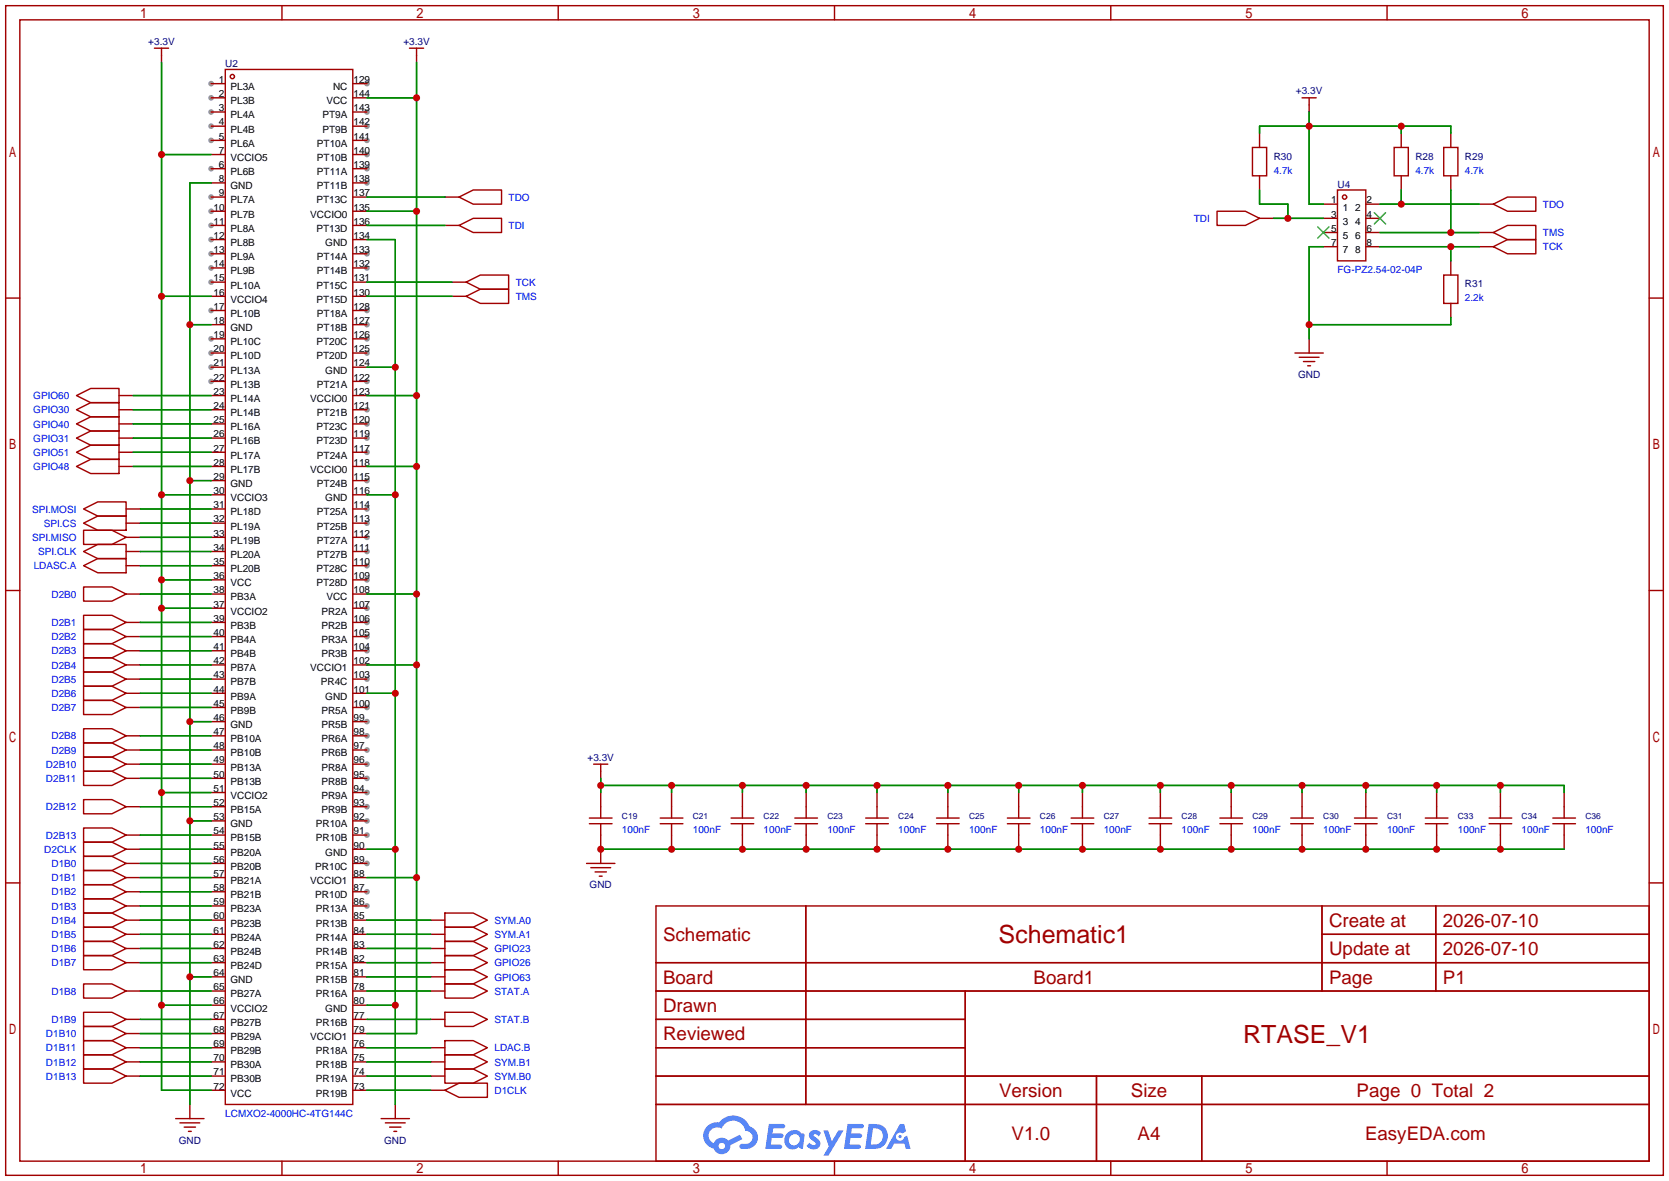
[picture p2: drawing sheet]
<svg xmlns="http://www.w3.org/2000/svg" width="299mm" height="212mm" viewBox="0 0 299 212" stroke-linecap="round" stroke-linejoin="round" font-family="sans-serif">
<defs><g id="words">
<g font-size="4.5" fill="#a00000">
<text x="179" y="169">Schematic1</text>
<text x="222.9" y="186.8">RTASE_V1</text>
</g>
<g font-size="3.4" fill="#a00000">
<text x="238.3" y="166.1">Create at</text>
<text x="258.7" y="166.1">2026-07-10</text>
<text x="118.9" y="168.6">Schematic</text>
<text x="238.3" y="171.2">Update at</text>
<text x="258.7" y="171.2">2026-07-10</text>
<text x="118.9" y="176.2">Board</text>
<text x="185.3" y="176.2">Board1</text>
<text x="238.3" y="176.2">Page</text>
<text x="258.7" y="176.2">P1</text>
<text x="118.9" y="181.3">Drawn</text>
<text x="118.9" y="186.4">Reviewed</text>
<text x="179.1" y="196.6">Version</text>
<text x="202.7" y="196.6">Size</text>
<text x="243.2" y="196.6">Page 0 Total 2</text>
<text x="181.3" y="204.2">V1.0</text>
<text x="204" y="204.2">A4</text>
<text x="244.7" y="204.2">EasyEDA.com</text>
</g>
<g font-size="1.8" fill="#000080">
<text x="26.6" y="8">+3.3V</text>
<text x="72.3" y="8">+3.3V</text>
<text x="40.4" y="12.1">U2</text>
<text x="232.3" y="16.9">+3.3V</text>
<text x="228.3" y="28.6">R30</text>
<text x="253.7" y="28.6">R28</text>
<text x="262.6" y="28.6">R29</text>
<text x="239.8" y="33.7">U4</text>
<text x="262.6" y="51.5">R31</text>
<text x="232.7" y="67.7">GND</text>
<text x="105.3" y="136.3">+3.3V</text>
<text x="105.7" y="159.2">GND</text>
<text x="32" y="204.9">GND</text>
<text x="68.9" y="204.9">GND</text>
</g>
<g font-size="1.8">
<text x="39.3" y="14.9">1</text>
<text x="39.3" y="17.4">2</text>
<text x="41.3" y="16.1">PL3A</text>
<text x="59.7" y="16.1">NC</text>
<text x="63.4" y="17.4">144</text>
<text x="63.4" y="14.9">129</text>
<text x="39.3" y="19.9">3</text>
<text x="39.3" y="22.5">4</text>
<text x="41.3" y="18.7">PL3B</text>
<text x="41.3" y="21.2">PL4A</text>
<text x="41.3" y="23.7">PL4B</text>
<text x="57.8" y="23.7">PT9B</text>
<text x="57.8" y="21.2">PT9A</text>
<text x="58.5" y="18.7">VCC</text>
<text x="63.4" y="22.5">142</text>
<text x="63.4" y="19.9">143</text>
<text x="39.3" y="25">5</text>
<text x="39.3" y="27.6">7</text>
<text x="41.3" y="26.3">PL6A</text>
<text x="41.3" y="28.8">VCCIO5</text>
<text x="56.8" y="28.8">PT10B</text>
<text x="56.8" y="26.3">PT10A</text>
<text x="63.4" y="27.6">140</text>
<text x="63.4" y="25">141</text>
<text x="39.3" y="30.1">6</text>
<text x="39.3" y="32.6">8</text>
<text x="39.3" y="35.2">9</text>
<text x="41.3" y="31.4">PL6B</text>
<text x="41.3" y="33.9">GND</text>
<text x="56.8" y="33.9">PT11B</text>
<text x="56.8" y="31.4">PT11A</text>
<text x="63.4" y="35.2">137</text>
<text x="63.4" y="32.6">138</text>
<text x="63.4" y="30.1">139</text>
<text x="38.3" y="37.7">10</text>
<text x="38.3" y="40.3">11</text>
<text x="41.3" y="36.4">PL7A</text>
<text x="41.3" y="39">PL7B</text>
<text x="41.3" y="41.5">PL8A</text>
<text x="55.6" y="39">VCCIO0</text>
<text x="56.7" y="41.5">PT13D</text>
<text x="56.7" y="36.4">PT13C</text>
<text x="63.4" y="40.3">136</text>
<text x="63.4" y="37.7">135</text>
<text x="238.7" y="36.4">1</text>
<text x="238.7" y="39">3</text>
<text x="238.7" y="41.5">5</text>
<text x="240.7" y="37.7">1</text>
<text x="240.7" y="40.3">3</text>
<text x="242.9" y="40.3">4</text>
<text x="242.9" y="37.7">2</text>
<text x="245" y="41.5">6</text>
<text x="245" y="39">4</text>
<text x="245" y="36.4">2</text>
<text x="38.3" y="42.8">12</text>
<text x="38.3" y="45.3">13</text>
<text x="38.3" y="47.9">14</text>
<text x="41.3" y="44.1">PL8B</text>
<text x="41.3" y="46.6">PL9A</text>
<text x="56.8" y="46.6">PT14A</text>
<text x="58.3" y="44.1">GND</text>
<text x="63.4" y="47.9">132</text>
<text x="63.4" y="45.3">133</text>
<text x="63.4" y="42.8">134</text>
<text x="238.7" y="44.1">7</text>
<text x="240.7" y="42.8">5</text>
<text x="240.7" y="45.3">7</text>
<text x="242.9" y="45.3">8</text>
<text x="242.9" y="42.8">6</text>
<text x="245" y="44.1">8</text>
<text x="38.3" y="50.4">15</text>
<text x="38.3" y="53">16</text>
<text x="41.3" y="49.1">PL9B</text>
<text x="41.3" y="51.7">PL10A</text>
<text x="56.7" y="51.7">PT15C</text>
<text x="56.8" y="49.1">PT14B</text>
<text x="63.4" y="53">130</text>
<text x="63.4" y="50.4">131</text>
<text x="38.3" y="55.5">17</text>
<text x="38.3" y="58">18</text>
<text x="41.3" y="54.2">VCCIO4</text>
<text x="41.3" y="56.8">PL10B</text>
<text x="41.3" y="59.3">GND</text>
<text x="56.7" y="54.2">PT15D</text>
<text x="56.8" y="59.3">PT18B</text>
<text x="56.8" y="56.8">PT18A</text>
<text x="63.4" y="58">127</text>
<text x="63.4" y="55.5">128</text>
<text x="38.3" y="60.6">19</text>
<text x="38.3" y="63.1">20</text>
<text x="38.3" y="65.7">21</text>
<text x="41.3" y="61.8">PL10C</text>
<text x="41.3" y="64.4">PL10D</text>
<text x="56.7" y="64.4">PT20D</text>
<text x="56.7" y="61.8">PT20C</text>
<text x="63.4" y="65.7">124</text>
<text x="63.4" y="63.1">125</text>
<text x="63.4" y="60.6">126</text>
<text x="38.3" y="68.2">22</text>
<text x="38.3" y="70.7">23</text>
<text x="41.3" y="66.9">PL13A</text>
<text x="41.3" y="69.5">PL13B</text>
<text x="56.8" y="69.5">PT21A</text>
<text x="58.3" y="66.9">GND</text>
<text x="63.4" y="70.7">123</text>
<text x="63.4" y="68.2">122</text>
<text x="38.3" y="73.3">24</text>
<text x="38.3" y="75.8">25</text>
<text x="41.3" y="72">PL14A</text>
<text x="41.3" y="74.5">PL14B</text>
<text x="41.3" y="77.1">PL16A</text>
<text x="55.6" y="72">VCCIO0</text>
<text x="56.7" y="77.1">PT23C</text>
<text x="56.8" y="74.5">PT21B</text>
<text x="63.4" y="75.8">120</text>
<text x="63.4" y="73.3">121</text>
<text x="38.3" y="78.4">26</text>
<text x="38.3" y="80.9">27</text>
<text x="38.3" y="83.4">28</text>
<text x="41.3" y="79.6">PL16B</text>
<text x="41.3" y="82.2">PL17A</text>
<text x="56.7" y="79.6">PT23D</text>
<text x="56.8" y="82.2">PT24A</text>
<text x="63.4" y="83.4">118</text>
<text x="63.4" y="80.9">117</text>
<text x="63.4" y="78.4">119</text>
<text x="38.3" y="86">29</text>
<text x="38.3" y="88.5">30</text>
<text x="41.3" y="84.7">PL17B</text>
<text x="41.3" y="87.2">GND</text>
<text x="41.3" y="89.8">VCCIO3</text>
<text x="55.6" y="84.7">VCCIO0</text>
<text x="56.8" y="87.2">PT24B</text>
<text x="58.3" y="89.8">GND</text>
<text x="63.4" y="88.5">116</text>
<text x="63.4" y="86">115</text>
<text x="38.3" y="91.1">31</text>
<text x="38.3" y="93.6">32</text>
<text x="41.3" y="92.3">PL18D</text>
<text x="41.3" y="94.9">PL19A</text>
<text x="56.8" y="94.9">PT25B</text>
<text x="56.8" y="92.3">PT25A</text>
<text x="63.4" y="93.6">113</text>
<text x="63.4" y="91.1">114</text>
<text x="38.3" y="96.1">33</text>
<text x="38.3" y="98.7">34</text>
<text x="38.3" y="101.2">35</text>
<text x="41.3" y="97.4">PL19B</text>
<text x="41.3" y="99.9">PL20A</text>
<text x="56.8" y="99.9">PT27B</text>
<text x="56.8" y="97.4">PT27A</text>
<text x="63.4" y="101.2">110</text>
<text x="63.4" y="98.7">111</text>
<text x="63.4" y="96.1">112</text>
<text x="38.3" y="103.8">36</text>
<text x="38.3" y="106.3">38</text>
<text x="41.3" y="102.5">PL20B</text>
<text x="41.3" y="105">VCC</text>
<text x="41.3" y="107.6">PB3A</text>
<text x="56.7" y="105">PT28D</text>
<text x="56.7" y="102.5">PT28C</text>
<text x="58.5" y="107.6">VCC</text>
<text x="63.4" y="106.3">108</text>
<text x="63.4" y="103.8">109</text>
<text x="38.3" y="108.8">37</text>
<text x="38.3" y="111.4">39</text>
<text x="38.3" y="113.9">40</text>
<text x="41.3" y="110.1">VCCIO2</text>
<text x="41.3" y="112.6">PB3B</text>
<text x="57.6" y="112.6">PR2B</text>
<text x="57.6" y="110.1">PR2A</text>
<text x="63.4" y="113.9">105</text>
<text x="63.4" y="111.4">106</text>
<text x="63.4" y="108.8">107</text>
<text x="38.3" y="116.5">41</text>
<text x="38.3" y="119">42</text>
<text x="41.3" y="115.2">PB4A</text>
<text x="41.3" y="117.7">PB4B</text>
<text x="57.6" y="117.7">PR3B</text>
<text x="57.6" y="115.2">PR3A</text>
<text x="63.4" y="119">102</text>
<text x="63.4" y="116.5">104</text>
<text x="38.3" y="121.5">43</text>
<text x="38.3" y="124.1">44</text>
<text x="41.3" y="120.3">PB7A</text>
<text x="41.3" y="122.8">PB7B</text>
<text x="41.3" y="125.3">PB9A</text>
<text x="55.6" y="120.3">VCCIO1</text>
<text x="57.5" y="122.8">PR4C</text>
<text x="58.3" y="125.3">GND</text>
<text x="63.4" y="124.1">101</text>
<text x="63.4" y="121.5">103</text>
<text x="38.3" y="126.6">45</text>
<text x="38.3" y="129.2">46</text>
<text x="38.3" y="131.7">47</text>
<text x="41.3" y="127.9">PB9B</text>
<text x="41.3" y="130.4">GND</text>
<text x="57.6" y="130.4">PR5B</text>
<text x="57.6" y="127.9">PR5A</text>
<text x="63.4" y="131.7">98</text>
<text x="63.4" y="129.2">99</text>
<text x="63.4" y="126.6">100</text>
<text x="38.3" y="134.2">48</text>
<text x="38.3" y="136.8">49</text>
<text x="41.3" y="133">PB10A</text>
<text x="41.3" y="135.5">PB10B</text>
<text x="57.6" y="135.5">PR6B</text>
<text x="57.6" y="133">PR6A</text>
<text x="63.4" y="136.8">96</text>
<text x="63.4" y="134.2">97</text>
<text x="38.3" y="139.3">50</text>
<text x="38.3" y="141.9">51</text>
<text x="41.3" y="138">PB13A</text>
<text x="41.3" y="140.6">PB13B</text>
<text x="41.3" y="143.1">VCCIO2</text>
<text x="57.6" y="143.1">PR9A</text>
<text x="57.6" y="140.6">PR8B</text>
<text x="57.6" y="138">PR8A</text>
<text x="63.4" y="141.9">94</text>
<text x="63.4" y="139.3">95</text>
<text x="38.3" y="144.4">52</text>
<text x="38.3" y="146.9">53</text>
<text x="38.3" y="149.5">54</text>
<text x="41.3" y="145.7">PB15A</text>
<text x="41.3" y="148.2">GND</text>
<text x="56.6" y="148.2">PR10A</text>
<text x="57.6" y="145.7">PR9B</text>
<text x="63.4" y="149.5">91</text>
<text x="63.4" y="146.9">92</text>
<text x="63.4" y="144.4">93</text>
<text x="38.3" y="152">55</text>
<text x="38.3" y="154.6">56</text>
<text x="41.3" y="150.7">PB15B</text>
<text x="41.3" y="153.3">PB20A</text>
<text x="41.3" y="155.8">PB20B</text>
<text x="56.5" y="155.8">PR10C</text>
<text x="56.6" y="150.7">PR10B</text>
<text x="58.3" y="153.3">GND</text>
<text x="63.4" y="154.6">89</text>
<text x="63.4" y="152">90</text>
<text x="38.3" y="157.1">57</text>
<text x="38.3" y="159.6">58</text>
<text x="41.3" y="158.4">PB21A</text>
<text x="41.3" y="160.9">PB21B</text>
<text x="55.6" y="158.4">VCCIO1</text>
<text x="56.5" y="160.9">PR10D</text>
<text x="63.4" y="159.6">87</text>
<text x="63.4" y="157.1">88</text>
<text x="38.3" y="162.2">59</text>
<text x="38.3" y="164.7">60</text>
<text x="38.3" y="167.3">61</text>
<text x="41.3" y="163.4">PB23A</text>
<text x="41.3" y="166">PB23B</text>
<text x="56.6" y="166">PR13B</text>
<text x="56.6" y="163.4">PR13A</text>
<text x="63.4" y="167.3">84</text>
<text x="63.4" y="164.7">85</text>
<text x="63.4" y="162.2">86</text>
<text x="38.3" y="169.8">62</text>
<text x="38.3" y="172.3">63</text>
<text x="41.3" y="168.5">PB24A</text>
<text x="41.3" y="171.1">PB24B</text>
<text x="41.3" y="173.6">PB24D</text>
<text x="56.6" y="173.6">PR15A</text>
<text x="56.6" y="171.1">PR14B</text>
<text x="56.6" y="168.5">PR14A</text>
<text x="63.4" y="172.3">82</text>
<text x="63.4" y="169.8">83</text>
<text x="38.3" y="174.9">64</text>
<text x="38.3" y="177.4">65</text>
<text x="38.3" y="180">66</text>
<text x="41.3" y="176.1">GND</text>
<text x="41.3" y="178.7">PB27A</text>
<text x="56.6" y="178.7">PR16A</text>
<text x="56.6" y="176.1">PR15B</text>
<text x="63.4" y="180">80</text>
<text x="63.4" y="177.4">78</text>
<text x="63.4" y="174.9">81</text>
<text x="38.3" y="182.5">67</text>
<text x="38.3" y="185">68</text>
<text x="41.3" y="181.2">VCCIO2</text>
<text x="41.3" y="183.8">PB27B</text>
<text x="56.6" y="183.8">PR16B</text>
<text x="58.3" y="181.2">GND</text>
<text x="63.4" y="185">79</text>
<text x="63.4" y="182.5">77</text>
<text x="38.3" y="187.6">69</text>
<text x="38.3" y="190.1">70</text>
<text x="41.3" y="186.3">PB29A</text>
<text x="41.3" y="188.8">PB29B</text>
<text x="41.3" y="191.4">PB30A</text>
<text x="55.6" y="186.3">VCCIO1</text>
<text x="56.6" y="191.4">PR18B</text>
<text x="56.6" y="188.8">PR18A</text>
<text x="63.4" y="190.1">75</text>
<text x="63.4" y="187.6">76</text>
<text x="38.3" y="192.7">71</text>
<text x="38.3" y="195.2">72</text>
<text x="41.3" y="193.9">PB30B</text>
<text x="41.3" y="196.5">VCC</text>
<text x="56.6" y="196.5">PR19B</text>
<text x="56.6" y="193.9">PR19A</text>
<text x="63.4" y="195.2">73</text>
<text x="63.4" y="192.7">74</text>
</g>
<g font-size="1.8" fill="#00f">
<text x="91.2" y="36">TDO</text>
<text x="228.3" y="31.1">4.7k</text>
<text x="253.7" y="31.1">4.7k</text>
<text x="262.6" y="31.1">4.7k</text>
<text x="91.2" y="41">TDI</text>
<text x="214" y="39.8">TDI</text>
<text x="276.6" y="37.2">TDO</text>
<text x="276.6" y="42.3">TMS</text>
<text x="276.6" y="44.9">TCK</text>
<text x="92.5" y="53.7">TMS</text>
<text x="92.5" y="51.2">TCK</text>
<text x="239.8" y="48.9">FG-PZ2.54-02-04P</text>
<text x="262.6" y="54">2.2k</text>
<text x="6" y="71.5">GPIO60</text>
<text x="6" y="76.6">GPIO40</text>
<text x="6" y="74.1">GPIO30</text>
<text x="6" y="81.7">GPIO51</text>
<text x="6" y="79.1">GPIO31</text>
<text x="6" y="84.2">GPIO48</text>
<text x="5.7" y="91.8">SPI.MOSI</text>
<text x="7.8" y="94.4">SPI.CS</text>
<text x="5.7" y="96.9">SPI.MISO</text>
<text x="6.8" y="99.5">SPI.CLK</text>
<text x="6" y="102">LDASC.A</text>
<text x="9.2" y="107.1">D2B0</text>
<text x="9.2" y="112.2">D2B1</text>
<text x="9.2" y="114.7">D2B2</text>
<text x="9.2" y="117.2">D2B3</text>
<text x="9.2" y="119.8">D2B4</text>
<text x="9.2" y="122.3">D2B5</text>
<text x="9.2" y="124.9">D2B6</text>
<text x="9.2" y="127.4">D2B7</text>
<text x="8.2" y="137.6">D2B10</text>
<text x="9.2" y="132.5">D2B8</text>
<text x="9.2" y="135">D2B9</text>
<text x="8.2" y="140.1">D2B11</text>
<text x="8.2" y="145.2">D2B12</text>
<text x="111.5" y="149.2">100nF</text>
<text x="124.2" y="149.2">100nF</text>
<text x="136.9" y="149.2">100nF</text>
<text x="148.3" y="149.2">100nF</text>
<text x="161" y="149.2">100nF</text>
<text x="173.7" y="149.2">100nF</text>
<text x="186.4" y="149.2">100nF</text>
<text x="197.9" y="149.2">100nF</text>
<text x="211.8" y="149.2">100nF</text>
<text x="224.5" y="149.2">100nF</text>
<text x="237.2" y="149.2">100nF</text>
<text x="248.7" y="149.2">100nF</text>
<text x="261.4" y="149.2">100nF</text>
<text x="272.8" y="149.2">100nF</text>
<text x="284.2" y="149.2">100nF</text>
<text x="7.9" y="152.8">D2CLK</text>
<text x="8.2" y="150.3">D2B13</text>
<text x="9.2" y="155.3">D1B0</text>
<text x="9.2" y="157.9">D1B1</text>
<text x="9.2" y="160.4">D1B2</text>
<text x="9.2" y="163">D1B3</text>
<text x="9.2" y="165.5">D1B4</text>
<text x="88.6" y="165.5">SYM.A0</text>
<text x="9.2" y="168">D1B5</text>
<text x="9.2" y="170.6">D1B6</text>
<text x="9.2" y="173.1">D1B7</text>
<text x="88.6" y="173.1">GPIO26</text>
<text x="88.6" y="168">SYM.A1</text>
<text x="88.6" y="170.6">GPIO23</text>
<text x="9.2" y="178.2">D1B8</text>
<text x="88.6" y="178.2">STAT.A</text>
<text x="88.6" y="175.7">GPIO63</text>
<text x="8.2" y="185.8">D1B10</text>
<text x="9.2" y="183.3">D1B9</text>
<text x="88.6" y="183.3">STAT.B</text>
<text x="8.2" y="188.4">D1B11</text>
<text x="8.2" y="190.9">D1B12</text>
<text x="88.6" y="190.9">SYM.B1</text>
<text x="88.6" y="188.4">LDAC.B</text>
<text x="8.2" y="193.4">D1B13</text>
<text x="88.6" y="196">D1CLK</text>
<text x="88.6" y="193.4">SYM.B0</text>
<text x="40.4" y="200">LCMXO2-4000HC-4TG144C</text>
</g>
<g font-size="1.5" fill="#000080">
<text x="111.5" y="146.8">C19</text>
<text x="124.2" y="146.8">C21</text>
<text x="136.9" y="146.8">C22</text>
<text x="148.3" y="146.8">C23</text>
<text x="161" y="146.8">C24</text>
<text x="173.7" y="146.8">C25</text>
<text x="186.4" y="146.8">C26</text>
<text x="197.9" y="146.8">C27</text>
<text x="211.8" y="146.8">C28</text>
<text x="224.5" y="146.8">C29</text>
<text x="237.2" y="146.8">C30</text>
<text x="248.7" y="146.8">C31</text>
<text x="261.4" y="146.8">C33</text>
<text x="272.8" y="146.8">C34</text>
<text x="284.2" y="146.8">C36</text>
</g>
</g></defs>
<g fill="#999">
<circle cx="37.8" cy="15" r=".51"/>
<circle cx="37.8" cy="17.5" r=".51"/>
<circle cx="37.8" cy="20.1" r=".51"/>
<circle cx="37.8" cy="22.6" r=".51"/>
<circle cx="37.8" cy="25.1" r=".51"/>
<circle cx="37.8" cy="30.2" r=".51"/>
<circle cx="37.8" cy="35.3" r=".51"/>
<circle cx="37.8" cy="37.8" r=".51"/>
<circle cx="37.8" cy="40.4" r=".51"/>
<circle cx="37.8" cy="42.9" r=".51"/>
<circle cx="37.8" cy="45.5" r=".51"/>
<circle cx="37.8" cy="48" r=".51"/>
<circle cx="37.8" cy="50.5" r=".51"/>
<circle cx="37.8" cy="55.6" r=".51"/>
<circle cx="37.8" cy="60.7" r=".51"/>
<circle cx="37.8" cy="63.2" r=".51"/>
<circle cx="37.8" cy="65.8" r=".51"/>
<circle cx="37.8" cy="68.3" r=".51"/>
<circle cx="65.8" cy="162.3" r=".51"/>
<circle cx="65.8" cy="159.8" r=".51"/>
<circle cx="65.8" cy="154.7" r=".51"/>
<circle cx="65.8" cy="149.6" r=".51"/>
<circle cx="65.8" cy="147.1" r=".51"/>
<circle cx="65.8" cy="144.5" r=".51"/>
<circle cx="65.8" cy="142" r=".51"/>
<circle cx="65.8" cy="139.4" r=".51"/>
<circle cx="65.8" cy="136.9" r=".51"/>
<circle cx="65.8" cy="134.4" r=".51"/>
<circle cx="65.8" cy="131.8" r=".51"/>
<circle cx="65.8" cy="129.3" r=".51"/>
<circle cx="65.8" cy="126.7" r=".51"/>
<circle cx="65.8" cy="121.7" r=".51"/>
<circle cx="65.8" cy="116.6" r=".51"/>
<circle cx="65.8" cy="114" r=".51"/>
<circle cx="65.8" cy="111.5" r=".51"/>
<circle cx="65.8" cy="109" r=".51"/>
<circle cx="65.8" cy="103.9" r=".51"/>
<circle cx="65.8" cy="101.3" r=".51"/>
<circle cx="65.8" cy="98.8" r=".51"/>
<circle cx="65.8" cy="96.3" r=".51"/>
<circle cx="65.8" cy="93.7" r=".51"/>
<circle cx="65.8" cy="91.2" r=".51"/>
<circle cx="65.8" cy="86.1" r=".51"/>
<circle cx="65.8" cy="81" r=".51"/>
<circle cx="65.8" cy="78.5" r=".51"/>
<circle cx="65.8" cy="75.9" r=".51"/>
<circle cx="65.8" cy="73.4" r=".51"/>
<circle cx="65.8" cy="68.3" r=".51"/>
<circle cx="65.8" cy="63.2" r=".51"/>
<circle cx="65.8" cy="60.7" r=".51"/>
<circle cx="65.8" cy="58.2" r=".51"/>
<circle cx="65.8" cy="55.6" r=".51"/>
<circle cx="65.8" cy="48" r=".51"/>
<circle cx="65.8" cy="45.5" r=".51"/>
<circle cx="65.8" cy="32.8" r=".51"/>
<circle cx="65.8" cy="30.2" r=".51"/>
<circle cx="65.8" cy="27.7" r=".51"/>
<circle cx="65.8" cy="25.1" r=".51"/>
<circle cx="65.8" cy="22.6" r=".51"/>
<circle cx="65.8" cy="20.1" r=".51"/>
<circle cx="65.8" cy="15" r=".51"/>
</g>
<g fill="none" stroke="#a10000" stroke-width=".25">
<path d="M1 1h297.2v209.6h-297.2zM3.6 3.6h292.1v204.4h-292.1zM50.5 1v2.6M100.1 1v2.6M149.6 1v2.6M199.1 1v2.6M248.7 1v2.6M1 53.4h2.6M295.7 53.4h2.5M1 105.8h2.6M295.7 105.8h2.5M1 158.2h2.6"/>
<path d="M295.7 158.2h2.5M117.6 172.5h178.1M117.6 162.3h178.1v45.7h-178.1zM117.6 177.5h178.1M144.5 162.3v35.6M173 177.5v30.5M237 162.3v15.2M237 167.4h58.7M257.4 162.3v15.2M117.6 182.6h55.4M117.6 192.8h178.1M117.6 187.7h55.4"/>
<path d="M117.6 197.9h178.1M196.6 192.8v15.2M215.4 192.8v15.2M50.5 208v2.6M100.1 208v2.6M149.6 208v2.6M199.1 208v2.6M248.7 208v2.6"/>
</g>
<g fill="#5487ff">
<path d="M145.3 202.7a1.3 1.3 0 0 1 1.9 .3l-.4 .6a.54 .54 0 0 0-.9-.2l.1 .2a1.58 1.58 0 0 1 1 1.5 1.43 1.43 0 0 1-2.4 .2l.5-.6a.64 .64 0 0 0 .5 .5 .64 .64 0 0 0 .7-.3l-.2-.2a1.6 1.6 0 0 1-1.1-1.6z"/>
<path d="M147.6 202.5h.9l.6 2 1.2-2h.9l-2.7 4.6h-.9l1-1.7z"/>
<path d="M137.8 201.4h1.7a1.31 1.31 0 0 1 1.2 .2 .4 .4 0 0 1-.3 .5l-1.8 .1-.1 .9h1.6a.4 .4 0 0 1 .4 .4 .4 .4 0 0 1-.5 .4h-1.6l-.2 1.2h.8a1.23 1.23 0 0 1 1.2 .2 .39 .39 0 0 1-.4 .5h-2.6z"/>
<path d="M151.9 201.4h1.7a1.32 1.32 0 0 1 1.2 .2 .39 .39 0 0 1-.3 .5l-1.8 .1-.1 .9h1.6a.4 .4 0 0 1 .4 .4 .4 .4 0 0 1-.4 .4h-1.7l-.2 1.2h.8a1.23 1.23 0 0 1 1.2 .1 .39 .39 0 0 1-.4 .6h-2.6z"/>
<path d="M161.3 201.4h.8l.3 1.3-.6 .4a.75 .75 0 0 0-1.1 .3 .75 .75 0 0 0 .5 1 .75 .75 0 0 0 .9-.7l.5-.2 .6 2.3h-.8l-.3-.9h-1.8l-.5 .9h-1z"/>
<path d="M155.7 201.4l-.6 4.4h1.5a2.27 2.27 0 0 0 2.6-2.2 2.27 2.27 0 0 0-2.7-2.2zM156.5 202.1a1.5 1.5 0 0 1 1.8 1.6 1.5 1.5 0 0 1-1.9 1.4h-.3z"/>
<path d="M141.2 203a1.62 1.62 0 0 0-.4 2.1 1.62 1.62 0 0 0 2 .6l.4-.2 .3 .3h.4l.3-2.4-.1-.3-.5-.1a1.58 1.58 0 0 0-2.4 0zM141.8 203.5a.98 .98 0 0 1 1.5 .2 .98 .98 0 0 1-.6 1.4 .94 .94 0 0 1-1.2-.4 .94 .94 0 0 1 .3-1.2z"/>
<path d="M126.8 201.8a2.37 2.37 0 0 0 1.1 4 1.54 1.54 0 0 0 1.8 1 1.54 1.54 0 0 0 1.2-1.6l2.2-1.1-.5-.8-2 1a1.57 1.57 0 0 0-2.7 .5 1.5 1.5 0 0 1-.7-2.1 1.5 1.5 0 0 1 2.2-.5 2.23 2.23 0 0 1 2.3-1.4 2.23 2.23 0 0 1 2 1.8 1.16 1.16 0 0 1 1.2 1.1 1.16 1.16 0 0 1-1.1 1.2h-.7a.47 .47 0 0 0-.5 .4 .47 .47 0 0 0 .4 .5 2.23 2.23 0 0 0 2.3-.6 2.23 2.23 0 0 0 .4-2.3 2.16 2.16 0 0 0-1.3-1.1 3.2 3.2 0 0 0-5.5-.7l-1.1 .1zM128.8 205.3a.6 .6 0 0 1 1.2 0 .6 .6 0 0 1-1.2 0z"/>
<circle cx="161.4" cy="203.6" r=".28"/>
</g>
<g fill="none" stroke="#a10000" stroke-width=".25">
<path d="M27.7 8.6h2.5M29 8.6v2.6M37.8 15h2.6M37.8 17.5h2.6M40.4 12.4h22.8v185.5h-22.8zM63.2 15h2.6M63.2 17.5h2.6M73.4 8.6h2.5M74.7 8.6v2.6M233.4 17.5h2.6M234.7 17.5v2.6M37.8 35.3h2.6"/>
<path d="M37.8 20.1h2.6M37.8 22.6h2.6M37.8 25.1h2.6M37.8 27.7h2.6M37.8 30.2h2.6M37.8 32.8h2.6M37.8 37.8h2.6M63.2 35.3h2.6M63.2 20.1h2.6M63.2 22.6h2.6M63.2 25.1h2.6M63.2 27.7h2.6"/>
<path d="M63.2 30.2h2.6M63.2 32.8h2.6M63.2 37.8h2.6M79.8 35.3h2.5M82.3 35.3l2.5-1.3h5.1v2.6h-5.1zM218.2 37.8h5.1l2.5 1.3-2.5 1.3h-5.1zM224.5 26.4h2.6v5.1h-2.6zM225.8 39.1h2.5M225.8 23.9v2.5M225.8 31.5v2.5M237.2 36.6h2.6M237.2 39.1h2.6"/>
<path d="M239.8 34h5.1v12.7h-5.1zM244.9 36.6h2.5M244.9 39.1h2.5M249.9 26.4h2.6v5.1h-2.6zM251.2 23.9v2.5M251.2 31.5v2.5M258.8 26.4h2.6v5.1h-2.6zM260.1 23.9v2.5M260.1 31.5v2.5M265.2 36.6h2.5M267.7 36.6l2.6-1.3h5v2.5h-5zM37.8 53.1h2.6"/>
<path d="M37.8 50.5h2.6M37.8 40.4h2.6M37.8 42.9h2.6M37.8 45.5h2.6M37.8 48h2.6M37.8 55.6h2.6M37.8 58.2h2.6M63.2 53.1h2.6M63.2 50.5h2.6M63.2 40.4h2.6M63.2 42.9h2.6M63.2 45.5h2.6"/>
<path d="M63.2 48h2.6M63.2 55.6h2.6M63.2 58.2h2.6M79.8 40.4h2.5M81 53.1h2.6M81 50.5h2.6M82.3 40.4l2.5-1.3h5.1v2.6h-5.1zM83.6 53.1l2.5-1.3h5.1v2.6h-5.1zM83.6 50.5l2.5-1.2h5.1v2.5h-5.1zM237.2 44.2h2.6M237.2 41.7h2.6M244.9 44.2h2.5"/>
<path d="M244.9 41.7h2.5M258.8 49.3h2.6v5.1h-2.6zM260.1 46.7v2.6M260.1 54.4v2.5M265.2 44.2h2.5M265.2 41.7h2.5M267.7 41.7l2.6-1.3h5v2.5h-5zM267.7 44.2l2.6-1.3h5v2.6h-5zM13.7 75.9l2.6-1.2h5v2.5h-5zM13.7 70.9l2.6-1.3h5v2.5h-5zM13.7 73.4l2.6-1.3h5v2.6h-5zM13.7 78.5l2.6-1.3h5v2.6h-5z"/>
<path d="M21.3 70.9h2.6M21.3 73.4h2.6M21.3 75.9h2.6M21.3 78.5h2.6M37.8 60.7h2.6M37.8 63.2h2.6M37.8 65.8h2.6M37.8 68.3h2.6M37.8 70.9h2.6M37.8 73.4h2.6M37.8 75.9h2.6M37.8 78.5h2.6"/>
<path d="M63.2 60.7h2.6M63.2 63.2h2.6M63.2 65.8h2.6M63.2 68.3h2.6M63.2 70.9h2.6M63.2 73.4h2.6M63.2 75.9h2.6M63.2 78.5h2.6M232.2 63.2h5M232.9 64h3.6M233.7 64.8h2M234.4 65.5h.5"/>
<path d="M234.7 60.7v2.5M13.7 81l2.6-1.2h5v2.5h-5zM13.7 83.6l2.6-1.3h5v2.5h-5zM15 98.8l2.5-1.3h5.1v2.6h-5.1zM15 91.2l2.5-1.3h5.1v2.6h-5.1zM15 93.7l2.5-1.2h5.1v2.5h-5.1zM15 95h5.1l2.5 1.3-2.5 1.2h-5.1zM21.3 81h2.6M21.3 83.6h2.6M22.6 91.2h2.5M22.6 93.7h2.5M22.6 96.3h2.5"/>
<path d="M22.6 98.8h2.5M37.8 81h2.6M37.8 83.6h2.6M37.8 86.1h2.6M37.8 88.6h2.6M37.8 91.2h2.6M37.8 93.7h2.6M37.8 96.3h2.6M37.8 98.8h2.6M63.2 81h2.6M63.2 83.6h2.6M63.2 86.1h2.6"/>
<path d="M63.2 88.6h2.6M63.2 91.2h2.6M63.2 93.7h2.6M63.2 96.3h2.6M63.2 98.8h2.6M15 105.2h5.1l2.5 1.2-2.5 1.3h-5.1zM15 110.2h5.1l2.5 1.3-2.5 1.3h-5.1zM15 112.8h5.1l2.5 1.2-2.5 1.3h-5.1zM15 115.3h5.1l2.5 1.3-2.5 1.3h-5.1zM15 117.9h5.1l2.5 1.2-2.5 1.3h-5.1zM15 101.3l2.5-1.2h5.1v2.5h-5.1zM22.6 101.3h2.5"/>
<path d="M22.6 106.4h2.5M22.6 111.5h2.5M22.6 114h2.5M22.6 116.6h2.5M22.6 119.1h2.5M37.8 101.3h2.6M37.8 103.9h2.6M37.8 106.4h2.6M37.8 109h2.6M37.8 111.5h2.6M37.8 114h2.6M37.8 116.6h2.6"/>
<path d="M37.8 119.1h2.6M63.2 101.3h2.6M63.2 103.9h2.6M63.2 106.4h2.6M63.2 109h2.6M63.2 111.5h2.6M63.2 114h2.6M63.2 116.6h2.6M63.2 119.1h2.6M15 120.4h5.1l2.5 1.3-2.5 1.2h-5.1zM15 122.9h5.1l2.5 1.3-2.5 1.3h-5.1zM15 125.5h5.1l2.5 1.2-2.5 1.3h-5.1z"/>
<path d="M15 130.6h5.1l2.5 1.2-2.5 1.3h-5.1zM15 133.1h5.1l2.5 1.3-2.5 1.2h-5.1zM15 135.6h5.1l2.5 1.3-2.5 1.3h-5.1zM15 138.2h5.1l2.5 1.2-2.5 1.3h-5.1zM22.6 136.9h2.5M22.6 121.7h2.5M22.6 124.2h2.5M22.6 126.7h2.5M22.6 131.8h2.5M22.6 134.4h2.5M22.6 139.4h2.5M37.8 136.9h2.6"/>
<path d="M37.8 121.7h2.6M37.8 124.2h2.6M37.8 126.7h2.6M37.8 129.3h2.6M37.8 131.8h2.6M37.8 134.4h2.6M37.8 139.4h2.6M63.2 136.9h2.6M63.2 121.7h2.6M63.2 124.2h2.6M63.2 126.7h2.6M63.2 129.3h2.6"/>
<path d="M63.2 131.8h2.6M63.2 134.4h2.6M63.2 139.4h2.6M106.4 136.9h2.6M107.7 136.9v2.5M15 153.4h5.1l2.5 1.3-2.5 1.3h-5.1zM15 156h5.1l2.5 1.2-2.5 1.3h-5.1zM15 158.5h5.1l2.5 1.3-2.5 1.2h-5.1zM15 143.3h5.1l2.5 1.2-2.5 1.3h-5.1zM15 148.3h5.1l2.5 1.3-2.5 1.3h-5.1zM15 150.9h5.1l2.5 1.2-2.5 1.3h-5.1zM22.6 154.7h2.5"/>
<path d="M22.6 144.5h2.5M22.6 149.6h2.5M22.6 152.1h2.5M22.6 157.2h2.5M22.6 159.8h2.5M37.8 154.7h2.6M37.8 142h2.6M37.8 144.5h2.6M37.8 147.1h2.6M37.8 149.6h2.6M37.8 152.1h2.6M37.8 157.2h2.6"/>
<path d="M37.8 159.8h2.6M63.2 154.7h2.6M63.2 142h2.6M63.2 144.5h2.6M63.2 147.1h2.6M63.2 149.6h2.6M63.2 152.1h2.6M63.2 157.2h2.6M63.2 159.8h2.6M105.2 154.7h5M105.7 147.6h4M105.7 146.6h4"/>
<path d="M105.9 155.4h3.6M106.7 156.2h2M107.4 157h.5M107.7 142v4.6M107.7 147.6v7.1M118.4 147.6h4M118.4 146.6h4M120.4 142v4.6M120.4 147.6v4.5M131.1 147.6h4M131.1 146.6h4M133.1 142v4.6"/>
<path d="M133.1 147.6v4.5M142.5 147.6h4.1M142.5 146.6h4.1M144.5 142v4.6M144.5 147.6v4.5M155.2 147.6h4.1M155.2 146.6h4.1M157.2 142v4.6M157.2 147.6v4.5M167.9 147.6h4.1M167.9 146.6h4.1M169.9 142v4.6"/>
<path d="M169.9 147.6v4.5M180.6 147.6h4.1M180.6 146.6h4.1M182.6 142v4.6M182.6 147.6v4.5M192 147.6h4.1M192 146.6h4.1M194.1 142v4.6M194.1 147.6v4.5M206 147.6h4.1M206 146.6h4.1M208 142v4.6"/>
<path d="M208 147.6v4.5M218.7 147.6h4.1M218.7 146.6h4.1M220.7 142v4.6M220.7 147.6v4.5M231.4 147.6h4.1M231.4 146.6h4.1M233.4 142v4.6M233.4 147.6v4.5M242.8 147.6h4.1M242.8 146.6h4.1M244.9 142v4.6"/>
<path d="M244.9 147.6v4.5M255.5 147.6h4.1M255.5 146.6h4.1M257.6 142v4.6M257.6 147.6v4.5M267 147.6h4M267 146.6h4M269 142v4.6M269 147.6v4.5M278.4 147.6h4M278.4 146.6h4M280.4 142v4.6"/>
<path d="M280.4 147.6v4.5M15 161h5.1l2.5 1.3-2.5 1.3h-5.1zM15 163.6h5.1l2.5 1.2-2.5 1.3h-5.1zM15 166.1h5.1l2.5 1.3-2.5 1.3h-5.1zM15 168.7h5.1l2.5 1.2-2.5 1.3h-5.1zM15 171.2h5.1l2.5 1.3-2.5 1.2h-5.1zM15 176.3h5.1l2.5 1.2-2.5 1.3h-5.1zM22.6 162.3h2.5M22.6 164.8h2.5M22.6 167.4h2.5M22.6 169.9h2.5M22.6 172.5h2.5"/>
<path d="M22.6 177.5h2.5M37.8 162.3h2.6M37.8 164.8h2.6M37.8 167.4h2.6M37.8 169.9h2.6M37.8 172.5h2.6M37.8 175h2.6M37.8 177.5h2.6M63.2 162.3h2.6M63.2 164.8h2.6M63.2 167.4h2.6M63.2 169.9h2.6"/>
<path d="M63.2 172.5h2.6M63.2 175h2.6M63.2 177.5h2.6M77.2 164.8h2.6M77.2 167.4h2.6M77.2 169.9h2.6M77.2 172.5h2.6M77.2 175h2.6M77.2 177.5h2.6M79.8 176.3h5l2.6 1.2-2.6 1.3h-5zM79.8 173.7h5l2.6 1.3-2.6 1.3h-5zM79.8 171.2h5l2.6 1.3-2.6 1.2h-5z"/>
<path d="M79.8 166.1h5l2.6 1.3-2.6 1.3h-5zM79.8 163.6h5l2.6 1.2-2.6 1.3h-5zM79.8 168.7h5l2.6 1.2-2.6 1.3h-5zM15 181.4h5.1l2.5 1.2-2.5 1.3h-5.1zM15 183.9h5.1l2.5 1.3-2.5 1.2h-5.1zM15 186.4h5.1l2.5 1.3-2.5 1.3h-5.1zM15 189h5.1l2.5 1.2-2.5 1.3h-5.1zM15 191.5h5.1l2.5 1.3-2.5 1.3h-5.1zM22.6 182.6h2.5M22.6 185.2h2.5M22.6 187.7h2.5M22.6 190.2h2.5"/>
<path d="M22.6 192.8h2.5M34 197.9v2.5M37.8 180.1h2.6M37.8 182.6h2.6M37.8 185.2h2.6M37.8 187.7h2.6M37.8 190.2h2.6M37.8 192.8h2.6M37.8 195.3h2.6M63.2 180.1h2.6M63.2 182.6h2.6M63.2 185.2h2.6"/>
<path d="M63.2 187.7h2.6M63.2 190.2h2.6M63.2 192.8h2.6M63.2 195.3h2.6M70.9 197.9v2.5M77.2 182.6h2.6M77.2 187.7h2.6M77.2 190.2h2.6M77.2 192.8h2.6M77.2 195.3h2.6M79.8 195.3l2.5-1.2h5.1v2.5h-5.1zM79.8 181.4h5l2.6 1.2-2.6 1.3h-5z"/>
<path d="M79.8 189h5l2.6 1.2-2.6 1.3h-5zM79.8 186.4h5l2.6 1.3-2.6 1.3h-5zM79.8 191.5h5l2.6 1.3-2.6 1.3h-5zM31.5 200.4h5.1M32.3 201.2h3.5M33 201.9h2.1M33.8 202.7h.5M68.3 200.4h5.1M69.1 201.2h3.5M69.8 201.9h2.1M70.6 202.7h.5"/>
<circle cx="41.7" cy="13.7" r=".38"/>
<circle cx="241" cy="35.3" r=".38"/>
</g>
<path d="M246.4 38.1l2 2M248.4 38.1l-2 2M236.2 40.6l2.1 2.1M238.3 40.6l-2.1 2.1" fill="none" stroke="#3c3" stroke-width=".25"/>
<g fill="none" stroke="#008700" stroke-width=".25">
<path d="M29 11.2v184.1h8.8M65.8 17.5h8.9M74.7 11.2v174h-8.9M29 27.7h8.8M37.8 32.8h-3.8v165.1M65.8 35.3h14M65.8 37.8h8.9M225.8 23.9v-1.3h34.3v1.3M225.8 34v2.6h5.1v2.5M228.3 39.1h8.9M234.7 20.1v16.5h2.5M247.4 36.6h17.8"/>
<path d="M251.2 22.6v1.3M251.2 34v2.6M260.1 34v7.7M29 53.1h8.8M34 58.2h3.8M65.8 53.1h15.2M65.8 50.5h15.2M65.8 40.4h14M65.8 42.9h5.1v155M237.2 44.2h-2.5v16.5M247.4 44.2h17.8M247.4 41.7h17.8"/>
<path d="M260.1 44.2v2.5M260.1 56.9v1.3h-25.4M23.9 70.9h13.9M23.9 73.4h13.9M23.9 75.9h13.9M23.9 78.5h13.9M65.8 70.9h8.9M65.8 65.8h5.1M23.9 83.6h13.9M23.9 81h13.9M25.1 91.2h12.7M25.1 93.7h12.7"/>
<path d="M25.1 96.3h12.7M25.1 98.8h12.7M29 88.6h8.8M34 86.1h3.8M65.8 88.6h5.1M65.8 83.6h8.9M25.1 106.4h12.7M25.1 119.1h12.7M25.1 111.5h12.7M25.1 114h12.7M25.1 116.6h12.7M25.1 101.3h12.7"/>
<path d="M29 103.9h8.8M29 109h8.8M65.8 106.4h8.9M65.8 119.1h8.9M25.1 124.2h12.7M25.1 121.7h12.7M25.1 126.7h12.7M25.1 131.8h12.7M25.1 134.4h12.7M25.1 136.9h12.7M25.1 139.4h12.7M34 129.3h3.8"/>
<path d="M65.8 124.2h5.1M107.7 139.4v2.6M25.1 152.1h12.7M25.1 157.2h12.7M25.1 144.5h12.7M25.1 149.6h12.7M25.1 154.7h12.7M25.1 159.8h12.7M29 142h8.8M34 147.1h3.8M65.8 152.1h5.1M65.8 157.2h8.9"/>
<path d="M107.7 140.7h172.7v1.3M107.7 152.1h172.7M120.4 140.7v1.3M133.1 140.7v1.3M144.5 140.7v1.3M157.2 140.7v1.3M169.9 140.7v1.3M182.6 140.7v1.3M194.1 140.7v1.3M208 140.7v1.3M220.7 140.7v1.3M233.4 140.7v1.3"/>
<path d="M244.9 140.7v1.3M257.6 140.7v1.3M269 140.7v1.3M25.1 167.4h12.7M25.1 164.8h12.7M25.1 162.3h12.7M25.1 172.5h12.7M25.1 169.9h12.7M25.1 177.5h12.7M34 175h3.8M65.8 175h11.4M65.8 167.4h11.4"/>
<path d="M65.8 164.8h11.4M65.8 172.5h11.4M65.8 169.9h11.4M65.8 177.5h11.4M25.1 185.2h12.7M25.1 182.6h12.7M25.1 187.7h12.7M25.1 190.2h12.7M25.1 192.8h12.7M29 180.1h8.8M65.8 180.1h5.1M65.8 195.3h11.4"/>
<path d="M65.8 182.6h11.4M65.8 187.7h11.4M65.8 190.2h11.4M65.8 192.8h11.4"/>
</g>
<g fill="#c00">
<circle cx="107.7" cy="140.7" r=".63"/>
<circle cx="120.4" cy="140.7" r=".63"/>
<circle cx="133.1" cy="140.7" r=".63"/>
<circle cx="144.5" cy="140.7" r=".63"/>
<circle cx="157.2" cy="140.7" r=".63"/>
<circle cx="169.9" cy="140.7" r=".63"/>
<circle cx="182.6" cy="140.7" r=".63"/>
<circle cx="194.1" cy="140.7" r=".63"/>
<circle cx="208" cy="140.7" r=".63"/>
<circle cx="220.7" cy="140.7" r=".63"/>
<circle cx="233.4" cy="140.7" r=".63"/>
<circle cx="244.9" cy="140.7" r=".63"/>
<circle cx="257.6" cy="140.7" r=".63"/>
<circle cx="269" cy="140.7" r=".63"/>
<circle cx="244.9" cy="152.1" r=".63"/>
<circle cx="233.4" cy="152.1" r=".63"/>
<circle cx="220.7" cy="152.1" r=".63"/>
<circle cx="208" cy="152.1" r=".63"/>
<circle cx="194.1" cy="152.1" r=".63"/>
<circle cx="182.6" cy="152.1" r=".63"/>
<circle cx="169.9" cy="152.1" r=".63"/>
<circle cx="157.2" cy="152.1" r=".63"/>
<circle cx="144.5" cy="152.1" r=".63"/>
<circle cx="133.1" cy="152.1" r=".63"/>
<circle cx="120.4" cy="152.1" r=".63"/>
<circle cx="107.7" cy="152.1" r=".63"/>
<circle cx="257.6" cy="152.1" r=".63"/>
<circle cx="269" cy="152.1" r=".63"/>
<circle cx="260.1" cy="44.2" r=".63"/>
<circle cx="260.1" cy="41.7" r=".63"/>
<circle cx="251.2" cy="36.6" r=".63"/>
<circle cx="230.9" cy="39.1" r=".63"/>
<circle cx="234.7" cy="58.2" r=".63"/>
<circle cx="234.7" cy="22.6" r=".63"/>
<circle cx="251.2" cy="22.6" r=".63"/>
<circle cx="29" cy="27.7" r=".63"/>
<circle cx="29" cy="53.1" r=".63"/>
<circle cx="29" cy="88.6" r=".63"/>
<circle cx="29" cy="103.9" r=".63"/>
<circle cx="29" cy="109" r=".63"/>
<circle cx="29" cy="142" r=".63"/>
<circle cx="29" cy="180.1" r=".63"/>
<circle cx="74.7" cy="17.5" r=".63"/>
<circle cx="74.7" cy="37.8" r=".63"/>
<circle cx="74.7" cy="70.9" r=".63"/>
<circle cx="74.7" cy="83.6" r=".63"/>
<circle cx="74.7" cy="106.4" r=".63"/>
<circle cx="74.7" cy="119.1" r=".63"/>
<circle cx="74.7" cy="157.2" r=".63"/>
<circle cx="34" cy="175" r=".63"/>
<circle cx="34" cy="147.1" r=".63"/>
<circle cx="34" cy="129.3" r=".63"/>
<circle cx="34" cy="86.1" r=".63"/>
<circle cx="34" cy="58.2" r=".63"/>
<circle cx="70.9" cy="180.1" r=".63"/>
<circle cx="70.9" cy="152.1" r=".63"/>
<circle cx="70.9" cy="124.2" r=".63"/>
<circle cx="70.9" cy="88.6" r=".63"/>
<circle cx="70.9" cy="65.8" r=".63"/>
</g>
<use href="#words"/>
</svg>
